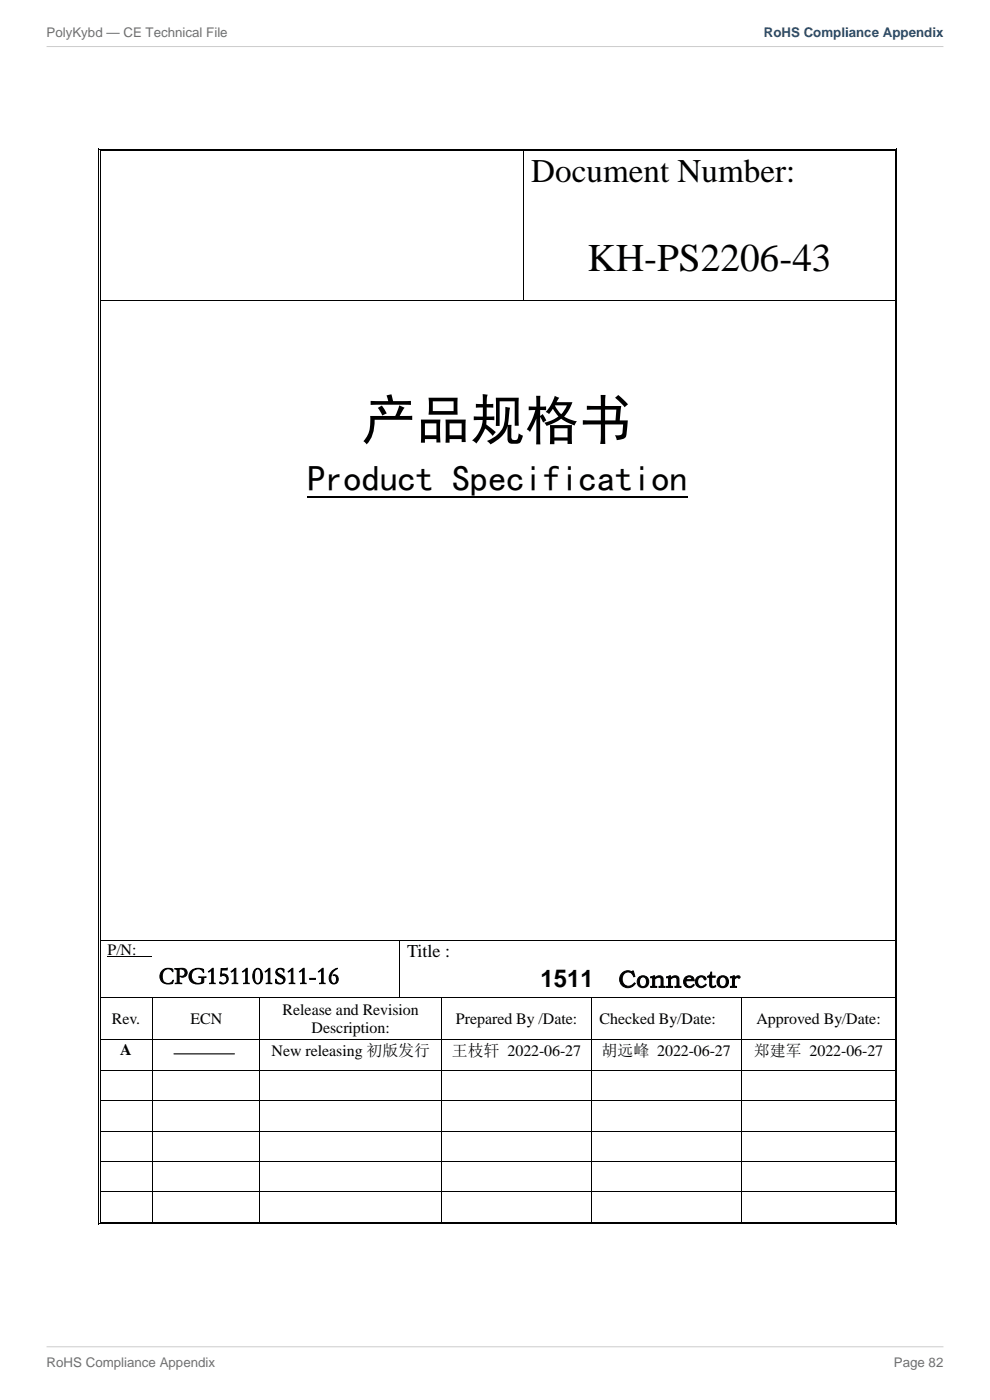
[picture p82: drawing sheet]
<svg xmlns="http://www.w3.org/2000/svg" width="210mm" height="297mm" viewBox="0 0 210 297" stroke-linecap="round" stroke-linejoin="round" font-family="sans-serif">
<defs><g id="words">
<text font-size="11.5" x="76.7" y="93.2">产品规格书</text>
<text font-size="8.3" x="124.6" y="57.4">KH-PS2206-43</text>
<text font-size="7.7" x="65.2" y="104.2">Product Specification</text>
<text font-size="7" x="112.7" y="38.5">Document Number:</text>
<g font-size="5.1">
<text x="33.7" y="208.7">CPG151101S11-16</text>
<text x="114.6" y="209.5">1511</text>
<text x="131.2" y="209.5">Connector</text>
</g>
<text font-size="3.8" x="86.4" y="203">Title :</text>
<g font-size="3.4">
<text x="22.8" y="202.6">P/N:</text>
<text x="59.9" y="215.3">Release and Revision</text>
<text x="23.7" y="217.2">Rev.</text>
<text x="40.4" y="217.2">ECN</text>
<text x="66.1" y="219.2">Description:</text>
<text x="96.7" y="217.2">Prepared By /Date:</text>
<text x="127.2" y="217.2">Checked By/Date:</text>
<text x="160.4" y="217.2">Approved By/Date:</text>
<text x="25.5" y="223.8">A</text>
<text x="57.6" y="224.1">New releasing 初版发行</text>
<text x="95.9" y="224.1">王枝轩 2022-06-27</text>
<text x="127.6" y="224.1">胡远峰 2022-06-27</text>
<text x="159.9" y="224.1">郑建军 2022-06-27</text>
</g>
<g font-size="2.8" fill="#707070">
<text x="9.9" y="7.8">PolyKybd — CE Technical File</text>
<text x="9.9" y="289.9">RoHS Compliance Appendix</text>
<text x="189.6" y="289.9">Page 82</text>
</g>
<text font-size="2.8" fill="#1f4e78" x="162" y="7.8">RoHS Compliance Appendix</text>
</g></defs>
<g fill="#000">
<path d="M20.9 31.5h.1v.5h-.1z" fill-rule="evenodd"/>
<path d="M20.9 31.5h.4v.2h-.4z" fill-rule="evenodd"/>
<path d="M21.2 31.8h.1v.2h-.1z" fill-rule="evenodd"/>
<path d="M21.2 31.8h.1v.2h-.1z" fill-rule="evenodd"/>
<path d="M110.9 32h.2z" fill-rule="evenodd"/>
<path d="M110.9 31.5h.5v.2h-.5z" fill-rule="evenodd"/>
<path d="M110.9 31.8h.5v.2h-.5z" fill-rule="evenodd"/>
<path d="M189.8 31.5h.5v.2h-.5z" fill-rule="evenodd"/>
<path d="M189.8 31.8h.2v.2h-.2z" fill-rule="evenodd"/>
<path d="M189.8 31.8h.2v.2h-.2z" fill-rule="evenodd"/>
<path d="M190.1 31.5h.2v.5h-.2z" fill-rule="evenodd"/>
<path d="M20.9 63.7h.1v.2h-.1z" fill-rule="evenodd"/>
<path d="M21.2 63.7h.1v.2h-.1z" fill-rule="evenodd"/>
<path d="M110.9 63.7h.2v.2h-.2z" fill-rule="evenodd"/>
<path d="M189.8 63.7h.2v.2h-.2z" fill-rule="evenodd"/>
<path d="M190.1 63.7h.2v.2h-.2z" fill-rule="evenodd"/>
<path d="M20.9 199.4h.1v.1h-.1z" fill-rule="evenodd"/>
<path d="M21.2 199.4h.1v.1h-.1z" fill-rule="evenodd"/>
<path d="M84.6 199.4h.1v.1h-.1z" fill-rule="evenodd"/>
<path d="M189.8 199.4h.2v.1h-.2z" fill-rule="evenodd"/>
<path d="M190.1 199.4h.2v.1h-.2z" fill-rule="evenodd"/>
<path d="M20.9 211.5h.1v.2h-.1z" fill-rule="evenodd"/>
<path d="M21.2 211.5h.1v.2h-.1z" fill-rule="evenodd"/>
<path d="M32.4 211.5h.1v.2h-.1z" fill-rule="evenodd"/>
<path d="M55.1 211.5h.1v.2h-.1z" fill-rule="evenodd"/>
<path d="M84.6 211.5h.1v.2h-.1z" fill-rule="evenodd"/>
<path d="M93.6 211.5h.2v.2h-.2z" fill-rule="evenodd"/>
<path d="M125.4 211.5h.2v.2h-.2z" fill-rule="evenodd"/>
<path d="M157.2 211.5h.1v.2h-.1z" fill-rule="evenodd"/>
<path d="M189.8 211.5h.2v.2h-.2z" fill-rule="evenodd"/>
<path d="M190.1 211.5h.2v.2h-.2z" fill-rule="evenodd"/>
<path d="M20.9 220.5h.1v.1h-.1z" fill-rule="evenodd"/>
<path d="M20.9 227h.1v.1h-.1z" fill-rule="evenodd"/>
<path d="M20.9 233.4h.1v.2h-.1z" fill-rule="evenodd"/>
<path d="M21.2 220.5h.1v.1h-.1z" fill-rule="evenodd"/>
<path d="M21.2 227h.1v.1h-.1z" fill-rule="evenodd"/>
<path d="M21.2 233.4h.1v.2h-.1z" fill-rule="evenodd"/>
<path d="M32.4 220.5h.1v.1h-.1z" fill-rule="evenodd"/>
<path d="M32.4 227h.1v.1h-.1z" fill-rule="evenodd"/>
<path d="M32.4 233.4h.1v.2h-.1z" fill-rule="evenodd"/>
<path d="M55.1 220.5h.1v.1h-.1z" fill-rule="evenodd"/>
<path d="M55.1 227h.1v.1h-.1z" fill-rule="evenodd"/>
<path d="M55.1 233.4h.1v.2h-.1z" fill-rule="evenodd"/>
<path d="M93.6 220.5h.2v.1h-.2z" fill-rule="evenodd"/>
<path d="M93.6 227h.2v.1h-.2z" fill-rule="evenodd"/>
<path d="M93.6 233.4h.2v.2h-.2z" fill-rule="evenodd"/>
<path d="M125.4 220.5h.2v.1h-.2z" fill-rule="evenodd"/>
<path d="M125.4 227h.2v.1h-.2z" fill-rule="evenodd"/>
<path d="M125.4 233.4h.2v.2h-.2z" fill-rule="evenodd"/>
<path d="M157.2 220.5h.1v.1h-.1z" fill-rule="evenodd"/>
<path d="M157.2 227h.1v.1h-.1z" fill-rule="evenodd"/>
<path d="M157.2 233.4h.1v.2h-.1z" fill-rule="evenodd"/>
<path d="M189.8 220.5h.2v.1h-.2z" fill-rule="evenodd"/>
<path d="M189.8 227h.2v.1h-.2z" fill-rule="evenodd"/>
<path d="M189.8 233.4h.2v.2h-.2z" fill-rule="evenodd"/>
<path d="M190.1 220.5h.2v.1h-.2z" fill-rule="evenodd"/>
<path d="M190.1 227h.2v.1h-.2z" fill-rule="evenodd"/>
<path d="M190.1 233.4h.2v.2h-.2z" fill-rule="evenodd"/>
<path d="M20.9 239.9h.1v.1h-.1z" fill-rule="evenodd"/>
<path d="M20.9 246.3h.1v.2h-.1z" fill-rule="evenodd"/>
<path d="M20.9 252.8h.1v.1h-.1z" fill-rule="evenodd"/>
<path d="M20.9 259.2h.1v.5h-.1z" fill-rule="evenodd"/>
<path d="M20.9 259.5h.4v.2h-.4z" fill-rule="evenodd"/>
<path d="M21.2 239.9h.1v.1h-.1z" fill-rule="evenodd"/>
<path d="M21.2 246.3h.1v.2h-.1z" fill-rule="evenodd"/>
<path d="M21.2 252.8h.1v.1h-.1z" fill-rule="evenodd"/>
<path d="M21.2 259.2h.1v.2h-.1z" fill-rule="evenodd"/>
<path d="M21.2 259.2h.1v.2h-.1z" fill-rule="evenodd"/>
<path d="M32.4 239.9h.1v.1h-.1z" fill-rule="evenodd"/>
<path d="M32.4 246.3h.1v.2h-.1z" fill-rule="evenodd"/>
<path d="M32.4 252.8h.1v.1h-.1z" fill-rule="evenodd"/>
<path d="M32.4 259.2h.4v.2h-.4z" fill-rule="evenodd"/>
<path d="M32.4 259.5h.4v.2h-.4z" fill-rule="evenodd"/>
<path d="M55.1 239.9h.1v.1h-.1z" fill-rule="evenodd"/>
<path d="M55.1 246.3h.1v.2h-.1z" fill-rule="evenodd"/>
<path d="M55.1 252.8h.1v.1h-.1z" fill-rule="evenodd"/>
<path d="M55.1 259.2h.4v.2h-.4z" fill-rule="evenodd"/>
<path d="M55.1 259.5h.4v.2h-.4z" fill-rule="evenodd"/>
<path d="M93.6 239.9h.2v.1h-.2z" fill-rule="evenodd"/>
<path d="M93.6 246.3h.2v.2h-.2z" fill-rule="evenodd"/>
<path d="M93.6 252.8h.2v.1h-.2z" fill-rule="evenodd"/>
<path d="M93.6 259.2h.5v.2h-.5z" fill-rule="evenodd"/>
<path d="M93.6 259.5h.5v.2h-.5z" fill-rule="evenodd"/>
<path d="M125.4 239.9h.2v.1h-.2z" fill-rule="evenodd"/>
<path d="M125.4 246.3h.2v.2h-.2z" fill-rule="evenodd"/>
<path d="M125.4 252.8h.2v.1h-.2z" fill-rule="evenodd"/>
<path d="M125.4 259.2h.5v.2h-.5z" fill-rule="evenodd"/>
<path d="M125.4 259.5h.5v.2h-.5z" fill-rule="evenodd"/>
<path d="M157.2 239.9h.1v.1h-.1z" fill-rule="evenodd"/>
<path d="M157.2 246.3h.1v.2h-.1z" fill-rule="evenodd"/>
<path d="M157.2 252.8h.1v.1h-.1z" fill-rule="evenodd"/>
<path d="M157.2 259.2h.4v.2h-.4z" fill-rule="evenodd"/>
<path d="M157.2 259.5h.4v.2h-.4z" fill-rule="evenodd"/>
<path d="M189.8 239.9h.2v.1h-.2z" fill-rule="evenodd"/>
<path d="M189.8 246.3h.2v.2h-.2z" fill-rule="evenodd"/>
<path d="M189.8 252.8h.2v.1h-.2z" fill-rule="evenodd"/>
<path d="M189.8 259.5h.5v.2h-.5z" fill-rule="evenodd"/>
<path d="M189.8 259.2h.2v.2h-.2z" fill-rule="evenodd"/>
<path d="M189.8 259.2h.2v.2h-.2z" fill-rule="evenodd"/>
<path d="M190.1 239.9h.2v.1h-.2z" fill-rule="evenodd"/>
<path d="M190.1 246.3h.2v.2h-.2z" fill-rule="evenodd"/>
<path d="M190.1 252.8h.2v.1h-.2z" fill-rule="evenodd"/>
<path d="M190.1 259.2h.2v.5h-.2z" fill-rule="evenodd"/>
</g>
<g fill="none" stroke="#000" stroke-width=".21">
<path d="M20.9 32v31.7M21.2 32v31.7M21.3 31.6h89.6M21.3 31.9h89.6M111 32v31.7M111.4 31.6h78.4M111.4 31.9h78.4M189.9 32v31.7M190.2 32v31.7M20.9 63.9v135.5M21.2 63.9v135.5M21.3 63.8h89.6"/>
<path d="M111.1 63.8h78.7M189.9 63.9v135.5M190.2 63.9v135.5M20.9 199.5v12M21.2 199.5v12M21.3 199.4h63.3M84.6 199.5v12M84.7 199.4h105.1M189.9 199.5v12M190.2 199.5v12M20.9 211.7v8.8M21.2 211.7v8.8"/>
<path d="M21.3 211.6h11.1M22.8 203h9.5M32.4 211.7v8.8M32.5 211.6h22.6M55.1 211.7v8.8M55.2 211.6h29.4M84.7 211.6h8.9M93.7 211.7v8.8M93.8 211.6h31.6M125.5 211.7v8.8M125.6 211.6h31.6M157.2 211.7v8.8"/>
<path d="M157.3 211.6h32.5M189.9 211.7v8.8M190.2 211.7v8.8M20.9 220.7v6.3M20.9 227.1v6.3M20.9 233.6v6.3M21.2 220.7v6.3M21.2 227.1v6.3M21.2 233.6v6.3M21.3 220.6h11.1M21.3 227h11.1M21.3 233.5h11.1"/>
<path d="M21.3 239.9h11.1M32.4 220.7v6.3M32.4 227.1v6.3M32.4 233.6v6.3M32.5 220.6h22.6M32.5 227h22.6M32.5 233.5h22.6M32.5 239.9h22.6M55.1 220.7v6.3M55.1 227.1v6.3M55.1 233.6v6.3M55.2 220.6h38.4"/>
<path d="M55.2 227h38.4M55.2 233.5h38.4M55.2 239.9h38.4M93.7 220.7v6.3M93.7 227.1v6.3M93.7 233.6v6.3M93.8 220.6h31.6M93.8 227h31.6M93.8 233.5h31.6M93.8 239.9h31.6M125.5 220.7v6.3M125.5 227.1v6.3"/>
<path d="M125.5 233.6v6.3M125.6 220.6h31.6M125.6 227h31.6M125.6 233.5h31.6M125.6 239.9h31.6M157.2 220.7v6.3M157.2 227.1v6.3M157.2 233.6v6.3M157.3 220.6h32.5M157.3 227h32.5M157.3 233.5h32.5M157.3 239.9h32.5"/>
<path d="M189.9 220.7v6.3M189.9 227.1v6.3M189.9 233.6v6.3M190.2 220.7v6.3M190.2 227.1v6.3M190.2 233.6v6.3M20.9 240v6.3M20.9 246.5v6.3M20.9 252.9v6.3M21.2 240v6.3M21.2 246.5v6.3M21.2 252.9v6.3"/>
<path d="M21.3 246.4h11.1M21.3 252.8h11.1M21.3 259.6h11.1M21.3 259.3h11.1M32.4 240v6.3M32.4 246.5v6.3M32.4 252.9v6.3M32.5 246.4h22.6M32.5 252.8h22.6M32.8 259.6h22.3M32.8 259.3h22.3M55.1 240v6.3"/>
<path d="M55.1 246.5v6.3M55.1 252.9v6.3M55.2 246.4h38.4M55.2 252.8h38.4M55.5 259.6h38.1M55.5 259.3h38.1M93.7 240v6.3M93.7 246.5v6.3M93.7 252.9v6.3M93.8 246.4h31.6M93.8 252.8h31.6M94.1 259.6h31.3"/>
<path d="M94.1 259.3h31.3M125.5 240v6.3M125.5 246.5v6.3M125.5 252.9v6.3M125.6 246.4h31.6M125.6 252.8h31.6M125.9 259.6h31.3M125.9 259.3h31.3M157.2 240v6.3M157.2 246.5v6.3M157.2 252.9v6.3M157.3 246.4h32.5"/>
<path d="M157.3 252.8h32.5M157.6 259.6h32.2M157.6 259.3h32.2M189.9 240v6.3M189.9 246.5v6.3M189.9 252.9v6.3M190.2 240v6.3M190.2 246.5v6.3M190.2 252.9v6.3"/>
</g>
<path d="M65.2 105.3h80.7" fill="none" stroke="#000" stroke-width=".38"/>
<path d="M36.9 223.6h12.8" fill="none" stroke="#000" stroke-width=".24"/>
<path d="M9.9 9.9h190.2M9.9 285.7h190.2" fill="none" stroke="#ccc" stroke-width=".21"/>
<use href="#words"/>
</svg>
